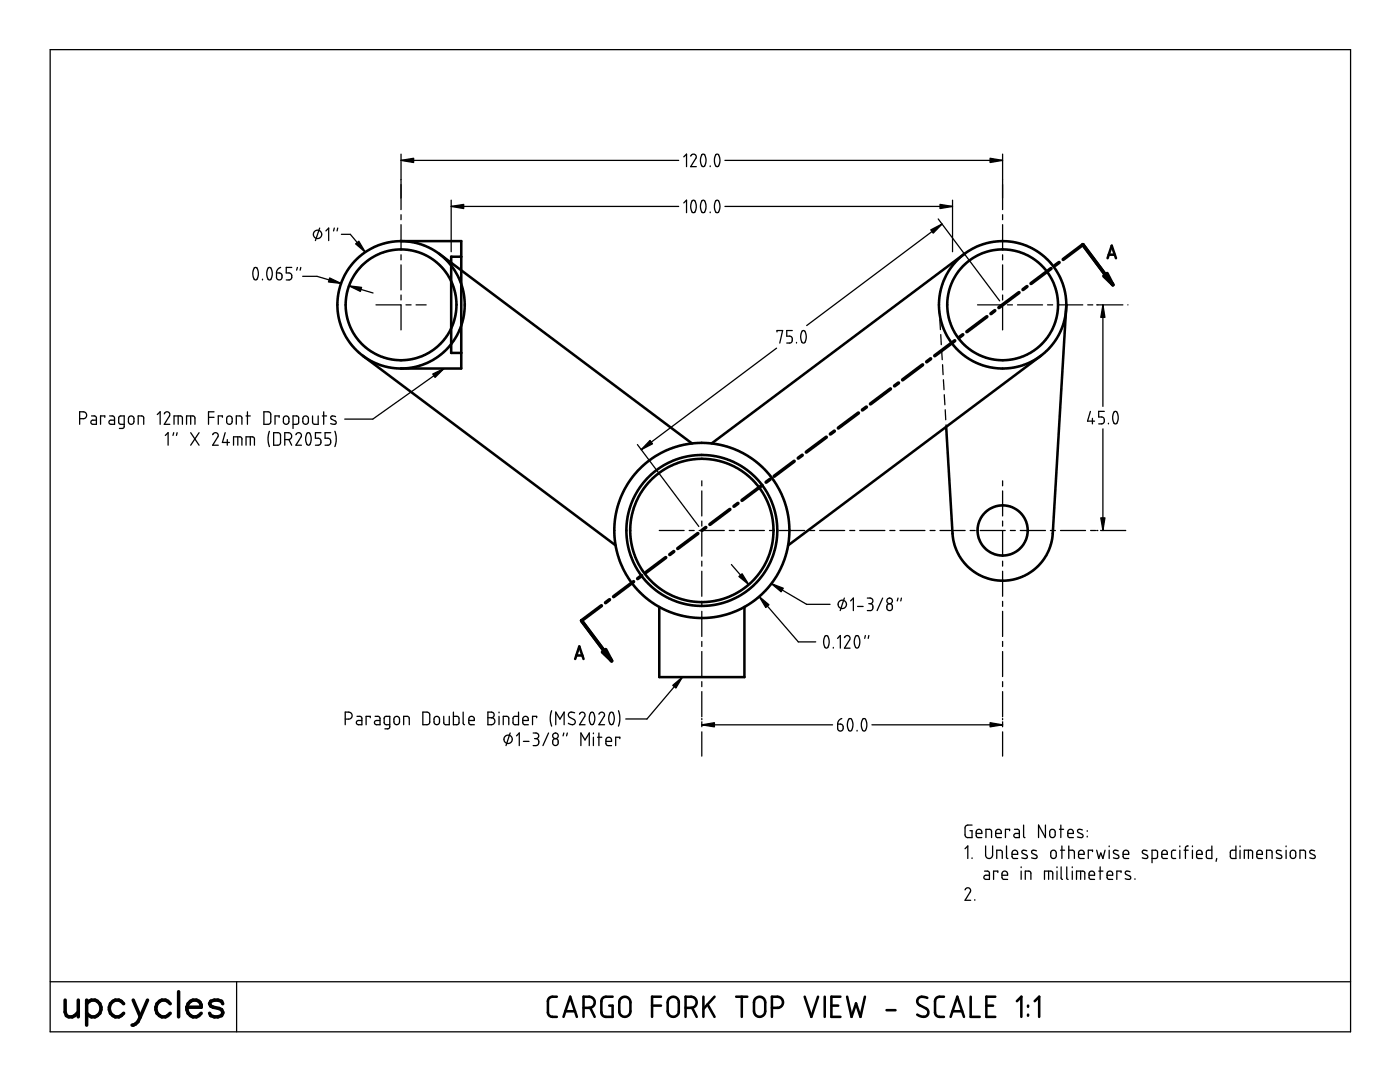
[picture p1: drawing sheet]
<svg xmlns="http://www.w3.org/2000/svg" width="279mm" height="216mm" viewBox="0 0 279 216" stroke-linecap="round" stroke-linejoin="round" font-family="sans-serif">
<g fill="none" stroke="#000" stroke-width=".25">
<path d="M10 9.9h259.5v196h-259.5zM80 30.8v11M80 32h55.4M90 39.9v10.3M136.5 31.3l.5-.5v2.5M137.8 31.2l.3-.4h.4l.5 .4-.1 .3-1.1 1.8h1.2M140.1 30.9l.1-.1a.76 .76 0 0 1 .7 .9l-.2 1.2a.43 .43 0 0 1-.5 .3 .43 .43 0 0 1-.3-.5l-.1-.8zM141.7 33.1v.2M142.9 30.8a.76 .76 0 0 1 .8 .9v.7l-.3 .7a.63 .63 0 0 1-.8-.8v-.7zM144.7 32h55.4M190.1 39.9v10.3M200.1 30.8v11"/>
<path d="M50.7 53.5h.1a.62 .62 0 0 1 .7 .8v.7l-.3 .8a.63 .63 0 0 1-.7-.9v-.7zM52.4 55.7v.2M53.5 53.5l.1-.1a.75 .75 0 0 1 .7 .9v.6l-.2 .7a.45 .45 0 0 1-.6 .2 .45 .45 0 0 1-.2-.6l-.1-.8zM55.2 54.5h.7l.3 .2 .1 .7-.2 .4-.4 .1-.4-.3zM56 53.4l-.6 .4-.2 .7M58.2 53.4h-1.1v1.1h.7l.4 .4v.5l-.1 .3-1 .2M59.4 53.4l-.2 .5M60 53.4l-.1 .5M60.4 55.1h2.9l4.8 1.5M63.8 45.5l-.9 2.5M65 46.1l.6-.6v2.5M66.7 45.5l-.1 .6"/>
<path d="M67.4 45.5l-.1 .6M68.1 46.8h1.8l3 3.5M69.7 57l4.7 1.5M80 42.8v1M80 44.8v5M80 50.8v1.1M80 52.9v4.9M80 58.9v1M90 41.2h45.4M136.5 40.5l.5-.6v2.5M138.1 40.1l.1-.1a.64 .64 0 0 1 .7 .8v.9l-.3 .7a.69 .69 0 0 1-.7-.9v-.7zM140.1 40.1v-.1a.62 .62 0 0 1 .8 .8v.8l-.3 .8a.69 .69 0 0 1-.8-.9v-.6z"/>
<path d="M141.7 42.3v.1M142.9 40.1v-.1a.64 .64 0 0 1 .8 .8v.8l-.2 .6a.44 .44 0 0 1-.6 .2 .44 .44 0 0 1-.2-.6l-.1-.9zM144.7 41.2h45.4M187.2 43.7l12.3 16.3M188 44.7l-27 20.3M200.1 42.8v1M200.1 44.8v5M200.1 50.8v1.1M200.1 52.9v4.9M200.1 58.9v1M75 60.8h5M80 60.9v4.9"/>
<path d="M81 60.8h1M83 60.8h2M88.6 73.5l-14.2 10.1h-5.6M155 69.5l-27 20.2M155.1 66.2v-.2h1.1l-.6 2.5M158.1 66h-1.1v1.1h.8l.3 .4-.1 .8-.3 .2h-.7M159 68.3v.2M160 66.1h.1a.62 .62 0 0 1 .8 .7l-.2 1.3-.1 .3h-.4l-.3-.4-.1-.7zM187.4 60.8l.1 2M187.6 63.8l.1 2M187.7 66.8l.2 2M187.9 69.8l.1 2"/>
<path d="M188.1 72.8l.1 2M188.3 75.8l.1 2M188.4 78.8l.2 2M195.1 60.8h5M200.1 60.9v4.9M201.1 60.8h1M203.1 60.8h5M209.1 60.8h1M211.1 60.8h5M217.1 60.8h1M218.9 60.8h5.2M220.1 60.8v20.3"/>
<path d="M225.1 60.8h.1M15.9 83.5h.8l.4-.1 .2-.4-.1-.6-.5-.2h-.8v2.5M18.3 83h.7l.2 .3v1.4l-.9-.1-.2-.3 .2-.4 .9-.1M20.9 83.3v-.3h-.8v1.7M21.9 83h.7l.3 .4v1.3l-1-.1-.2-.3 .2-.4 1-.1M24.8 84.7h-.8l-.3-.2v-1.1l.2-.3 .9-.1v2.2l-.2 .3h-.8M25.8 83.2l.4-.2 .5 .4v.8l-.3 .4h-.5l-.2-.3-.1-.8zM27.6 84.7v-1.7h.7l.3 .2 .1 1.5M31.4 82.7l.6-.5v2.5M32.8 82.6l.4-.4h.3l.3 .3 .1 .4-1.1 1.8h1.1M33 86.9l.5-.6v2.5M34.7 86.3l-.2 .6"/>
<path d="M34.7 84.7v-1.7l1.5 .1 .2 .3v1.3M35.3 86.3l-.1 .6M35.6 83v1.7M37.2 84.7v-1.7l1.5 .1 .2 .3v1.3M38.1 83v1.7M38.1 86.3l1.6 2.5M39.7 86.3l-1.6 2.5M41.6 83.3h1.1M42.4 86.7l.3-.3 .4-.1 .3 .2 .2 .3-1.2 2h1.2M42.7 82.2h-1.1v2.5M44.4 83.3v-.3h-.8v1.7M44.9 86.3l-.5 2h1.4"/>
<path d="M45.4 87.7v1.1M45.4 83.2l.4-.2 .5 .4v.9l-.3 .3h-.4l-.3-.3-.1-.9zM46.6 88.8v-1.6h1.3l.3 .1 .1 .2v1.3M47.2 84.7v-1.7h.7l.3 .1 .1 1.6M47.5 87.2v1.6M49.1 88.8v-1.6h1.3l.3 .2 .1 1.4M49.1 83h.9M49.4 82.2v2.5M50 87.2v1.6M52.7 82.2h1l.3 .3v1.7l-.3 .4-1 .1zM53.8 86.1l-.3 1.2 .3 1.8M54.6 86.3h.9l.4 .3 .1 1.8-.4 .4h-1z"/>
<path d="M55.7 83.3v-.3h-.8v1.7M56.7 83.2l.5-.2 .4 .4v.9l-.3 .3h-.4l-.3-.3v-.9zM56.8 87.7h.8l.4-.2 .2-.4-.2-.5-.4-.3h-.8v2.5M57.7 87.7l.5 1.1M58.5 84.7h.8l.2-.2 .1-1.2-.2-.2-.9-.1v2.5M59.1 86.7l.2-.3 .4-.1 .5 .5-.1 .4-1 1.6h1.1M60.5 83.2l.4-.2 .5 .2 .2 1-.3 .4-.4 .1-.4-.3-.1-.2zM61.3 86.4h.1a.76 .76 0 0 1 .7 .9l-.1 .9-.2 .5a.63 .63 0 0 1-.8-.8v-.8zM62.4 83v1.3l.3 .4h.8v-1.7M64.1 86.3h-1.2v1.1l.7 .1 .5 .4v.5l-.2 .3-1 .1M64.3 83h.9M64.6 82.2v2.5"/>
<path d="M66 86.3h-1.1v1.1l.7 .1 .4 .4-.2 .8-.3 .1h-.6M66.8 86.1l.3 1.5-.3 1.5M67 83.1l-.6-.1a.35 .35 0 0 0-.4 .2 .35 .35 0 0 0 .2 .5l.7 .3a.41 .41 0 0 1 .1 .6 .41 .41 0 0 1-.6 0l-.4-.1M127.2 88.7l12.3 16.4M140.1 95.9v1M140.1 98v5M188.6 81.8l.1 2M188.8 84.8v.4M200.1 95.9v1M200.1 98v5M217.6 82.1l-.6 1.9h1.4M218 83.5v1.1"/>
<path d="M220.1 85.6v20.3M220.4 82.1h-1.1v1.1h.7l.4 .5-.2 .7-.2 .2h-.7M221.2 84.5v.1M222.3 82.2h.1a.63 .63 0 0 1 .7 .8l-.1 1.3a.42 .42 0 0 1-.6 .3 .42 .42 0 0 1-.2-.6l-.1-.9zM131.6 105.9h4.9M137.5 105.9h1M139.5 105.9h5M140.1 104v1M140.1 106v5M140.1 112v1M140.1 114v5M140.1 120v1"/>
<path d="M145.5 105.9h1.1M146 112.6l3.4 4M147.6 105.9h4.9M151.5 119l7.8 9.1h3.5M153.6 105.9h1M153.9 116.5l7.1 4.1h4.7M155.6 105.9h5M161.6 105.9h1M163.6 105.9h5M168.5 119.3l-.8 2.5M169.6 105.9h1M169.8 119.9l.5-.6v2.5"/>
<path d="M171.6 105.9h5M173.1 119.3l.8 .1 .3 .3-.1 .5-.4 .3M176.1 119.3l-1.1 2.5M177.6 105.9h1M179.2 119.3l-.1 .6M179.6 105.9h5M179.9 119.3l-.1 .6M185.6 105.9h1M187.6 105.9h5M193.6 105.9h1M195.6 105.9h5M200.1 104v1"/>
<path d="M200.1 106v5M200.1 112v1M200.1 114v5M200.1 120v1M201.6 105.9h1M203.6 105.9h5M209.6 105.9h1M211.6 105.9h5M217.7 105.9h1M218.9 105.9h.2M219.6 105.9h5.1M136.2 135.1l-7.1 8.4h-4.2"/>
<path d="M140.1 122v5M140.1 128v1M140.1 130v5M140.1 136v1M140.1 138v5M164.7 126.9a.69 .69 0 0 1 .8 .8l-.2 1.4a.46 .46 0 0 1-.6 .1 .46 .46 0 0 1-.3-.5v-.9zM166.3 129.2v.1M167.2 127.4l.5-.6v2.5M168.5 127.2l.2-.2 .4-.2 .4 .2 .2 .3-.1 .4-1.1 1.6h1.2M170.8 127v-.1a.69 .69 0 0 1 .8 .8v.8l-.3 .7a.51 .51 0 0 1-.6 0 .51 .51 0 0 1-.2-.6v-.8zM171.2 121h1.1M172.7 126.8l-.1 .6"/>
<path d="M173.4 120.5h.3M173.4 126.8l-.1 .6M173.7 120.5l.5 .3v.7l-.3 .3h-.8M177.1 120.7l.3-.2 .6 .1 .1 .8-.2 .3-.5 .1-.3-.2zM200.1 122v5M200.1 128v1M200.1 130v5M200.1 136v1M200.1 138v5M68.9 143.5l1.1-.2 .3-.4-.2-.6-.4-.2h-.8v2.5M71.2 142.9h.7l.3 .2v1.5l-1-.1-.1-.4 .1-.2 1-.1M73.9 143.2v-.3h-.8v1.7"/>
<path d="M74.9 142.9h.6l.3 .2v1.5l-.9-.1-.2-.3 .2-.3 .9-.1M77.8 144.6h-.7l-.4-.2v-1.1l.2-.3 .9-.1v2.2l-.4 .3h-.6M78.7 143.1l.6-.2 .4 .4v.8l-.3 .4-.4 .1-.4-.4zM80.6 144.6v-1.7h.8l.2 .2 .1 1.5M84.4 142.1h1l.3 .3 .1 1.8-.4 .4h-1zM86.7 143.1l.6-.2 .4 .4v.8l-.3 .4-.4 .1-.3-.3-.1-.9zM88.6 142.9v1.4l.3 .3h.8v-1.7M90.5 142.1v2.5l.9-.1 .2-.2-.1-1.2-.2-.2h-.8M92.4 142.1v2.2l.3 .3M93.6 143.8h1.1l-.1-.5-.2-.3-.4-.1-.3 .2-.1 1.2 .2 .3h.9M97.4 142.1h.9l.3 .4-.1 .5-.4 .2 .4 .1 .3 .5-.1 .4-.3 .3-1 .1zM97.4 143.2h.7"/>
<path d="M99.6 142.1v.1M99.6 142.9v1.7M100.4 144.6v-1.7h.8l.3 .2v1.5M101.8 146.3l-.8 2.5M103.1 146.8l.5-.5v2.5M103.5 142.1v2.5l-.9-.1-.2-.2 .1-1.2 .2-.2h.8M104.3 143.8h1.1v-.5l-.2-.3-.4-.1-.3 .2-.2 .3v.9l.3 .3h.8M104.5 147.9h1.1M106.4 146.3h.8l.3 .3-.1 .6-.4 .2M106.7 147.4h.3M107 147.4l.3 .1 .2 .2v.7l-.3 .3-.8 .1M107.1 143.2v-.3h-.8v1.7"/>
<path d="M109.5 146.3l-1.1 2.5M110.1 141.8l-.3 1.3 .1 .9 .2 .9M110.4 147.6l.3-.2 .6 .2 .1 .8-.1 .2-.6 .2-.3-.2-.1-.3zM110.9 144.6v-2.5l.9 1.4 .8-1.4v2.5M112.5 146.3l-.1 .5M113.2 146.3l-.1 .5M114.7 142.2l-.9-.1-.3 .2-.1 .4 .2 .4 1.1 .6 .1 .3-.1 .4-.5 .2-.8-.3M115.7 142.5l.1-.2 .4-.2 .4 .2 .2 .3-.1 .3-1 1.7h1.1M115.9 148.8v-2.5l.9 1.4 .8-1.4v2.5M117.9 142.2a.69 .69 0 0 1 .8 .8v.7l-.2 .7a.44 .44 0 0 1-.6 .1 .44 .44 0 0 1-.2-.5l-.1-.9zM118.4 146.3v.1M118.4 147.1v1.7"/>
<path d="M119.3 147.1h.8M119.5 142.5l.2-.3 .4-.1 .4 .2 .1 .3v.3l-1.1 1.7h1.1M119.5 146.3v2.5M120.9 147.9h1.1l-.1-.7-.5-.1-.3 .2-.2 1.1 .3 .3 .8 .1M121.8 142.2a.69 .69 0 0 1 .8 .8v.7l-.2 .7a.43 .43 0 0 1-.6 .1 .43 .43 0 0 1-.2-.5l-.1-1zM123.4 141.8l.3 1.2v.9l-.3 1M123.7 147.4v-.3h-.8v1.7M140.1 143.4v.2M140.1 144v1M140.1 146v4.9M140.1 144.6h26.1M167.2 144.5h.6l.4 .2 .1 .7-.3 .4-.3 .1-.4-.3z"/>
<path d="M168 143.4l-.6 .4-.2 .7M169.4 143.5l.1-.1a.69 .69 0 0 1 .7 .9v.8l-.3 .7a.61 .61 0 0 1-.6-.2 .61 .61 0 0 1-.2-.6v-.8zM171 145.7v.2M172.2 143.5v-.1a.67 .67 0 0 1 .8 .9v.8l-.3 .6a.45 .45 0 0 1-.5 .1 .45 .45 0 0 1-.2-.6l-.1-.8zM174 144.6h26.1M200.1 143.4v.2M200.1 144v1M200.1 146v4.9M192.6 177.6l.5-.5 .4 .1 .2 .3v.4l-1.1 1.7h1.1M192.6 169.4l.5-.6v2.5M194 164.6l-1 .1-.3 .2-.1 1.8 .4 .4h1v-1.3h-.4M194 171.2v.1"/>
<path d="M194.5 179.5v.1M194.8 166.3h1.1v-.4l-.2-.3-.5-.1-.3 .2-.1 1.1 .3 .3h.8M196.5 173.8h.6l.3 .3 .1 1.4-1-.1-.2-.4 .2-.3 1-.1M196.7 168.8v2l.3 .4 .3 .1 .5-.1 .3-.4v-2M196.8 167.1v-1.6l1 .1 .1 1.5M198.7 166.3h1.1l-.2-.7-.5-.1-.3 .2-.1 1.1 .3 .3h.8M198.9 171.3v-1.6l1 .1 .1 1.5M199.1 174.1v-.3h-.8v1.7M200 174.6h1.1l-.2-.7-.5-.1-.3 .2-.1 1.1 .3 .4h.8M200.9 168.8v2.3l.2 .2M201.5 165.8v-.3h-.8v1.6M202 170.5h1.1v-.5l-.2-.2-.5-.1-.3 .2-.1 1 .3 .4h.8"/>
<path d="M202.5 165.5h.6l.3 .3v1.3h-.9l-.2-.3 .1-.4 1-.1M203.8 173v.1M203.8 173.8v1.7M204.3 164.6v2.3l.3 .2M204.6 175.5v-1.7l1 .1 .1 1.6M204.9 169.8l-.6-.1a.35 .35 0 0 0-.4 .2 .35 .35 0 0 0 .2 .4l.8 .3a.43 .43 0 0 1 0 .7 .43 .43 0 0 1-.6 0l-.4-.1M206.8 169.8l-.5-.1a.35 .35 0 0 0-.4 .2 .35 .35 0 0 0 .2 .4l.7 .3a.43 .43 0 0 1 0 .7 .43 .43 0 0 1-.6 0l-.3-.1M208.4 175.5v-1.7h1.4l.2 .1 .1 1.6M208.6 164.6v2.5l-1.3-2.5v2.5M209.3 173.8v1.7M209.6 165.6l.5-.1 .4 .3 .1 .9-.4 .4h-.4l-.3-.3v-.9zM209.8 169.8l.6-.1 .3 .2 .1 1-.4 .4h-.3l-.4-.3v-.9z"/>
<path d="M210.9 173v.1M210.9 173.8v1.7M211.4 165.5h.9M211.6 169.7h.9M211.7 164.6v2.5M211.8 173v2.2l.2 .3M211.9 168.8v2.5M212.9 173v2.3l.3 .2M213.1 166.3h1.1v-.4l-.2-.3-.5-.1-.3 .2-.1 1.2 .3 .2h.8M213.3 169.7l1 .1 .1 1.5M213.3 168.8v2.5M214 173v.1"/>
<path d="M214 173.8v1.7M214.8 175.5v-1.7h1.4l.2 .1 .1 1.6M215.2 170.5h1.2l-.1-.5-.1-.2-.5-.1-.4 .2-.1 1 .4 .4h.8M215.7 173.8v1.7M216 165.6l-.6-.1a.35 .35 0 0 0-.3 .2 .35 .35 0 0 0 .1 .4l.8 .4a.43 .43 0 0 1 0 .6 .43 .43 0 0 1-.6 0l-.4-.1M217 165.8v.1M217 166.9v.1M217.3 174.6h1.1l-.1-.7-.6-.1-.2 .2-.2 .3v.9l.4 .3h.7M218 169.9v-.2h-.8v1.6M218.9 169.7l.4 1.6 .4-1.1 .4 1.1 .4-1.6M219.3 173.8h.8M219.6 173v2.5"/>
<path d="M220.9 174.6h1.2l-.1-.4-.2-.3-.4-.1-.4 .2-.1 1.1 .4 .4h.8M221.4 168.8v.2M221.4 169.7v1.6M223.2 169.8l-.5-.1a.36 .36 0 0 0-.5 .1 .36 .36 0 0 0 .2 .5l.8 .4a.46 .46 0 0 1-.1 .6 .46 .46 0 0 1-.7-.1h-.2M223.7 174.1v-.3h-.8v1.7M224.1 170.5h1.2l-.1-.5-.2-.2-.4-.1-.4 .2-.1 1 .4 .4h.8M225.5 173.9l-.5-.1a.36 .36 0 0 0-.4 .2 .36 .36 0 0 0 .1 .5l.8 .3a.43 .43 0 0 1 0 .7 .43 .43 0 0 1-.6-.1l-.3-.1M226.5 175.3v.2M228.9 169.8l-.6-.1a.34 .34 0 0 0-.3 .2 .34 .34 0 0 0 .2 .4l.8 .4a.47 .47 0 0 1-.2 .6 .47 .47 0 0 1-.6-.1h-.2M229.9 171.3h.8l.3-.3v-1l-.3-.3h-.8v2.4M231.9 170.5h1.1l-.2-.7-.5-.1-.3 .1-.1 .3v.9l.3 .3h.8M234.6 169.7h-.5l-.3 .2 .1 1.3 .7 .1"/>
<path d="M235.5 168.8v.2M235.5 169.7v1.6M236.3 169.7h.8M237.1 168.8l-.4 .1-.1 .3v2.1M238 168.8v.2M238 169.7v1.6M238.8 170.5h1.1l-.2-.7-.5-.1-.3 .2-.1 1.1 .3 .3h.8M241.9 168.8v2.5l-1-.1-.2-.2 .1-1.1 .2-.2h.9M242.8 171.3l-.1 .6M246.7 168.8v2.5h-.9l-.3-.4 .1-1.1 .2-.1h.9M247.5 168.8v.2M247.5 169.7v1.6"/>
<path d="M248.3 171.3v-1.6h1.4l.2 .1 .1 1.5M249.2 169.7v1.6M250.8 170.5h1.1l-.1-.7-.6-.1-.2 .1-.2 .3v.9l.3 .3h.8M252.8 171.3v-1.6l1 .1 .1 1.5M255.7 169.8l-.6-.1a.34 .34 0 0 0-.4 .2 .34 .34 0 0 0 .2 .4l.8 .4a.46 .46 0 0 1-.1 .6 .46 .46 0 0 1-.6-.1h-.3M256.7 168.8v.2M256.7 169.7v1.6M257.7 169.8l.4-.1 .5 .3v.9l-.4 .4h-.4l-.3-.4v-.8zM259.4 171.3v-1.6l1.1 .1v1.5M262.4 169.8l-.7-.1a.34 .34 0 0 0-.3 .2 .34 .34 0 0 0 .2 .4l.8 .4a.47 .47 0 0 1-.2 .6 .47 .47 0 0 1-.6-.1h-.2M10 195.9h259.5M47.2 195.9v10"/>
<circle cx="63.4" cy="46.8" r=".83"/>
<circle cx="177.5" cy="119.9" r=".56"/>
<circle cx="168.1" cy="120.6" r=".84"/>
<circle cx="101.4" cy="147.5" r=".84"/>
<circle cx="110.8" cy="146.8" r=".56"/>
</g>
<g fill="#000" stroke="#000" stroke-width=".25">
<path d="M80 32l2.5-.4v.8zM197.6 31.6l2.5 .4-2.5 .4zM65.8 55.5l2.3 1.1-2.5-.3zM69.7 57l2.5 .3-.3 .8zM71 48.7l.6-.6 1.3 2.2zM90 41.2l2.5-.4v.8zM185.8 45.9l2.2-1.2-1.8 1.8zM187.6 40.8l2.5 .4-2.5 .4zM86.4 74.6l2.2-1.1-1.8 1.8zM220.1 60.8l.4 2.5h-.8zM129.7 87.9l.5 .7-2.2 1.1zM147.5 115l.6-.5 1.3 2.1z"/>
<path d="M151.5 119l2 1.7-.7 .5zM153.9 116.5l2.4 .9-.4 .7zM219.7 103.3h.8l-.4 2.6zM134.3 136.8l1.9-1.7-1.3 2.2zM140.1 144.6l2.5-.4v.8zM197.6 144.2l2.5 .4-2.5 .4z"/>
</g>
<g fill="none" stroke="#000" stroke-width=".51">
<path d="M80 48.1l-2.4 .2-2.1 .6-2.4 1.3-1.7 1.3-1.8 2.1-1 1.8-.9 2.4-.4 2.6 .2 2.8 .8 2.4 1.1 2.3 1.6 1.9 1.9 1.5 2.3 1.3 2.4 .7 2.4 .2M80 48.1l2.3 .2 2.5 .7 2 1.1 2 1.5 1.5 1.7 1.4 2.5 .8 2.5 .3 2.3-.2 2.4-.8 2.6-1.2 2.4-1.3 1.5-1.9 1.7-2.4 1.3-2.4 .8-2.6 .2M80 48.1h12.1v25.4h-12.1M87.7 50.7l50.4 37.8M92.1 51.2h-2.1v19.2h2.1M192.5 50.7l-50.5 37.8M221 51.5l.9-2.5 .8 2.5M221.3 50.8h1.2M72.4 71l50.5 37.8M207.7 71l-50.4 37.8M212.8 60.8l-2.8 46.7-.6 2.1-1.3 2.3-1.3 1.4-1.9 1.3-1.7 .8-1.9 .4h-2l-1.8-.3-2.2-.8-1.5-1.1-1.4-1.3-1.1-1.6-.8-1.9-.4-2.1-1.3-21.5M114.8 131.5l.8-2.5 .9 2.5"/>
<path d="M115 130.8h1.2M131.6 121.1v14h17v-14M111.1 198.9h-1.2l-.4 .4-.2 .4v2.4l.2 .4 .5 .4h1.1M122.3 198.9h-1.7l-.5 .6-.1 2.7 .3 .4 .3 .2 1.7 .1v-2.2h-.7M123.9 199.2l.4-.3h.7l.5 .3 .3 .4v2.4l-.3 .5-.4 .3h-.9l-.6-.7v-2.3zM131.9 198.9h-1.8v4M133.5 199.2l.5-.3h.7l.4 .3 .3 .5 .1 2.3-.3 .5-.5 .3h-.8l-.6-.6-.1-2.2zM140.4 198.9v4M142.6 198.9l-2.2 2.4M146.9 198.9h2.2M148 198.9v4M150.8 199.2l.4-.3h.7l.5 .3 .3 .5v2.3l-.3 .5-.4 .3h-.9l-.6-.7v-2.1z"/>
<path d="M160.6 198.9l1.3 4 1.4-4M164.6 198.9v4M167.7 198.9h-1.8v4h1.8M169.1 198.9l.8 4 .9-2.7 .9 2.7 .9-4M185.1 199.1l-.8-.2h-.7l-.4 .4-.2 .6 .4 .6 1.7 1 .2 .3-.1 .7-.4 .3-.4 .1-.8-.1-.6-.3M188.4 198.9h-1.2l-.4 .4-.2 .4v2.4l.1 .4 .6 .4h1.1M193.7 198.9v4h1.8M198.6 198.9h-1.8v4h1.8M202.9 199.8l.9-.9v4M206.5 199.8l.9-.9v4M112.5 202.9l1.3-4 1.3 4M112.8 201.8h2"/>
<path d="M116.5 201.1h1.3l.6-.3 .2-.5 .1-.5-.5-.7-.6-.2h-1.1v4M117.8 201.1l.9 1.8M130.1 200.7h1.8M136.8 201.1h1.3l.6-.3 .3-.8-.3-.8-.6-.3h-1.3v4M138.1 201.1l.9 1.8M141.2 200.4l1.4 2.5M154.1 201.1h1.3l.6-.3 .3-.8-.4-.8-.6-.3h-1.2v4M165.9 200.7h1.4M176.9 201.6h1.8M189.7 202.9l1.4-4 1.3 4M190.1 201.8h1.9M196.8 200.7h1.4"/>
<path d="M205.2 200.7v.2M205.2 202.5v.2"/>
<circle cx="80" cy="60.8" r="11"/>
<circle cx="200.1" cy="60.8" r="11"/>
<circle cx="200.1" cy="60.8" r="12.7"/>
<circle cx="140.1" cy="105.8" r="14.3"/>
<circle cx="140.1" cy="105.8" r="15.1"/>
<circle cx="140.1" cy="105.8" r="17.5"/>
<circle cx="200.1" cy="105.8" r="5"/>
</g>
<g fill="none" stroke="#000" stroke-width=".7">
<path d="M203.4 58.4l-4.1 3M205 57.2l-.8 .6M209.8 53.6l-4 3M211.4 52.4l-.8 .6M212.2 51.8l3.9-3 6 8M177.7 77.6l-4 3M179.3 76.4l-.8 .6M184.1 72.8l-4 3M185.7 71.6l-.8 .6M190.5 68l-4 3M192.2 66.8l-.9 .6M197 63.2l-4 3"/>
<path d="M198.5 62l-.7 .6M152.1 96.8l-4 3M153.7 95.6l-.8 .6M158.5 92l-4 3M160.1 90.8l-.8 .6M164.9 87.2l-4 3M166.5 86l-.8 .6M171.3 82.4l-4 3M172.9 81.2l-.8 .6M121.6 119.7l-.8 .6M126.4 116.1l-4 3M128.1 114.9l-.8 .6"/>
<path d="M132.9 111.3l-4 3M134.5 110l-.8 .7M139.3 106.4l-4 3.1M140.9 105.2l-.8 .7M145.7 101.6l-4 3M147.3 100.4l-.8 .6M120 120.9l-3.9 2.9 6 8.1M13 199.6v2.4l.3 .6 .4 .3h.7l.5-.3 .7-.6M15.6 199.6v3.3M17.3 199.6v5M26.6 199.6l1.4 3.3M29.4 199.6l-1.4 3.3"/>
<path d="M35.6 197.9v5M38 199.8a1.31 1.31 0 0 1 1.5-.1 1.31 1.31 0 0 1 .7 1.3h-2.9l.2-.7zM17.3 200.3a1.64 1.64 0 0 1 2.5-.2 1.64 1.64 0 0 1-.4 2.5 1.45 1.45 0 0 1-2.1-.4M24.7 200.3a1.64 1.64 0 0 0-2.6-.2 1.64 1.64 0 0 0 .4 2.5 1.45 1.45 0 0 0 2.2-.4M28 202.9a1.91 1.91 0 0 1-1.6 1.7M34 200.3a1.64 1.64 0 0 0-2.6-.2 1.64 1.64 0 0 0 .4 2.5 1.45 1.45 0 0 0 2.2-.4M37.3 201a1.58 1.58 0 0 0 .9 1.8 1.58 1.58 0 0 0 2-.6M44.4 200.3l-.2-.5-.7-.2h-.7l-.7 .2-.3 .5 .3 .4 2.1 .8 .2 .7-.2 .4-.7 .3h-.7l-.7-.3-.3-.4"/>
</g>
<path d="M220.3 55.1l.6-.5 1.2 2.2zM120.2 130.1l.7-.5 1.2 2.3z" fill="#000" stroke="#000" stroke-width=".7"/>
</svg>
